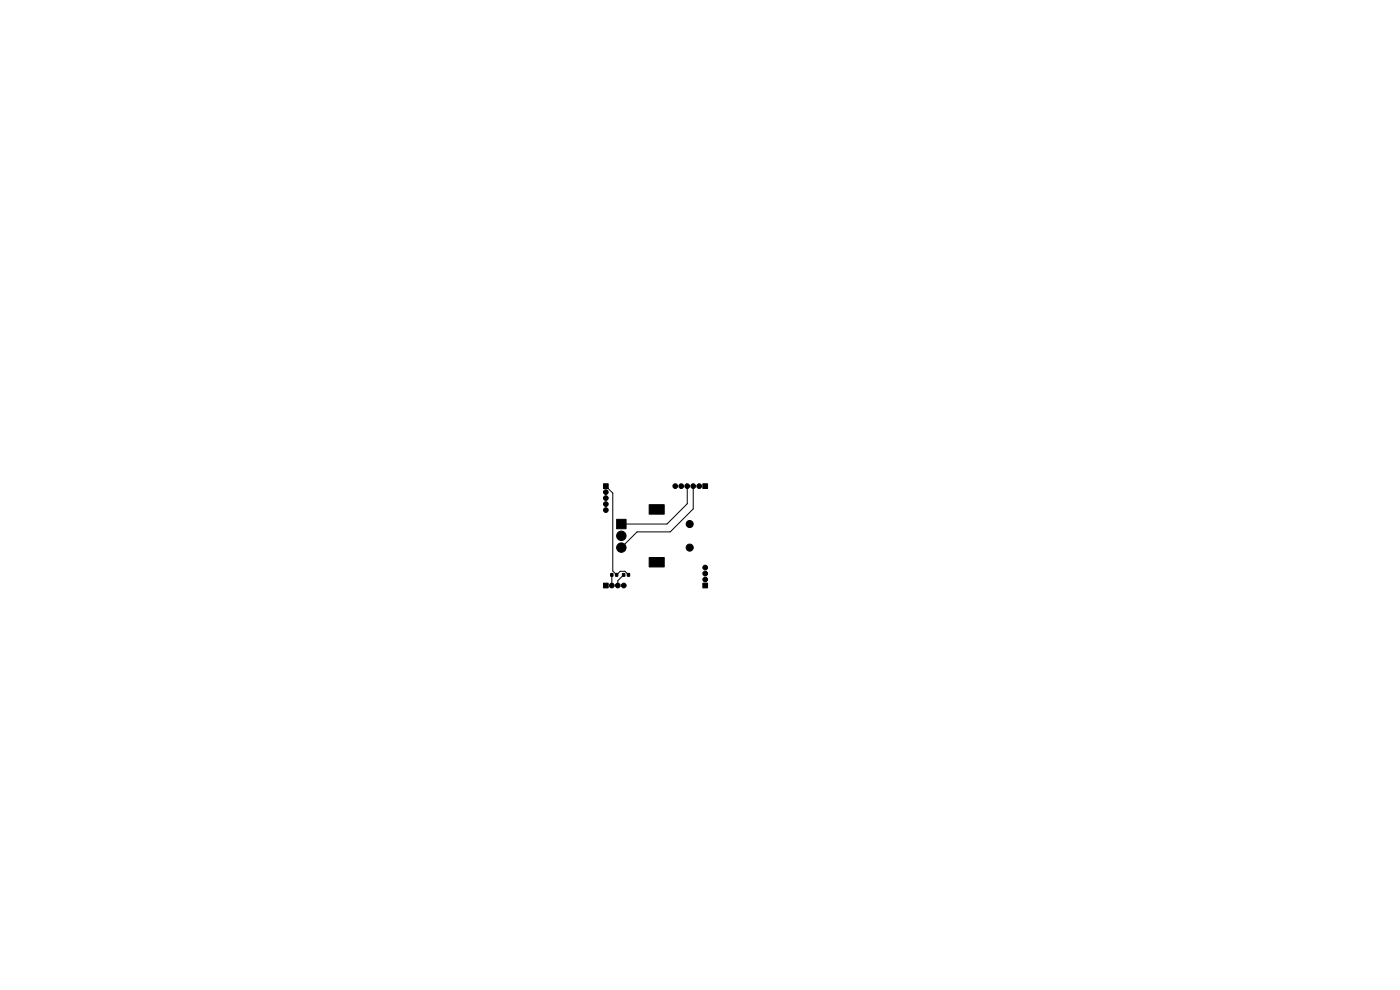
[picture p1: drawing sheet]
<svg xmlns="http://www.w3.org/2000/svg" width="297mm" height="210mm" viewBox="0 0 297 210" stroke-linecap="round" stroke-linejoin="round" font-family="sans-serif">
<g fill="#000" stroke="#000" stroke-width=".21">
<path d="M128 102.6h1v1h-1zM130.8 110.2h2v2h-2zM137.7 107.1h3.2v2h-3.2zM149.1 102.6h1v1h-1zM128 123.7h1v1h-1zM129.6 121.7h.4v.5h-.4zM130.6 121.7h.4v.5h-.4zM132.1 121.7h.4v.5h-.4zM133.1 121.7h.5v.5h-.5zM137.7 118.3h3.2v2h-3.2zM149.1 123.7h1v1h-1z"/>
<circle cx="128.5" cy="108.2" r=".5"/>
<circle cx="128.5" cy="104.4" r=".5"/>
<circle cx="128.5" cy="105.7" r=".5"/>
<circle cx="128.5" cy="106.9" r=".5"/>
<circle cx="131.8" cy="113.7" r="1"/>
<circle cx="131.8" cy="116.2" r="1"/>
<circle cx="143.3" cy="103.1" r=".5"/>
<circle cx="144.5" cy="103.1" r=".5"/>
<circle cx="145.8" cy="103.1" r=".5"/>
<circle cx="146.3" cy="111.2" r=".75"/>
<circle cx="146.3" cy="116.2" r=".75"/>
<circle cx="147.1" cy="103.1" r=".5"/>
<circle cx="148.3" cy="103.1" r=".5"/>
<circle cx="129.8" cy="124.2" r=".5"/>
<circle cx="131.1" cy="124.2" r=".5"/>
<circle cx="132.3" cy="124.2" r=".5"/>
<circle cx="149.6" cy="121.7" r=".5"/>
<circle cx="149.6" cy="120.4" r=".5"/>
<circle cx="149.6" cy="122.9" r=".5"/>
</g>
<path d="M128.5 103.1l1.5 1.5v16.5l.8 .8 .8-.7h1l.7 .7M145.8 103.1v3.8l-4.3 4.3h-9.7M147.1 103.1v4.9l-4.9 4.8h-7l-3.4 3.4M128.5 124.2h.1M129.8 121.9h.1M129.8 121.9v2.3M132.3 121.9l-1.2 1.3v1" fill="none" stroke="#000" stroke-width=".21"/>
</svg>
